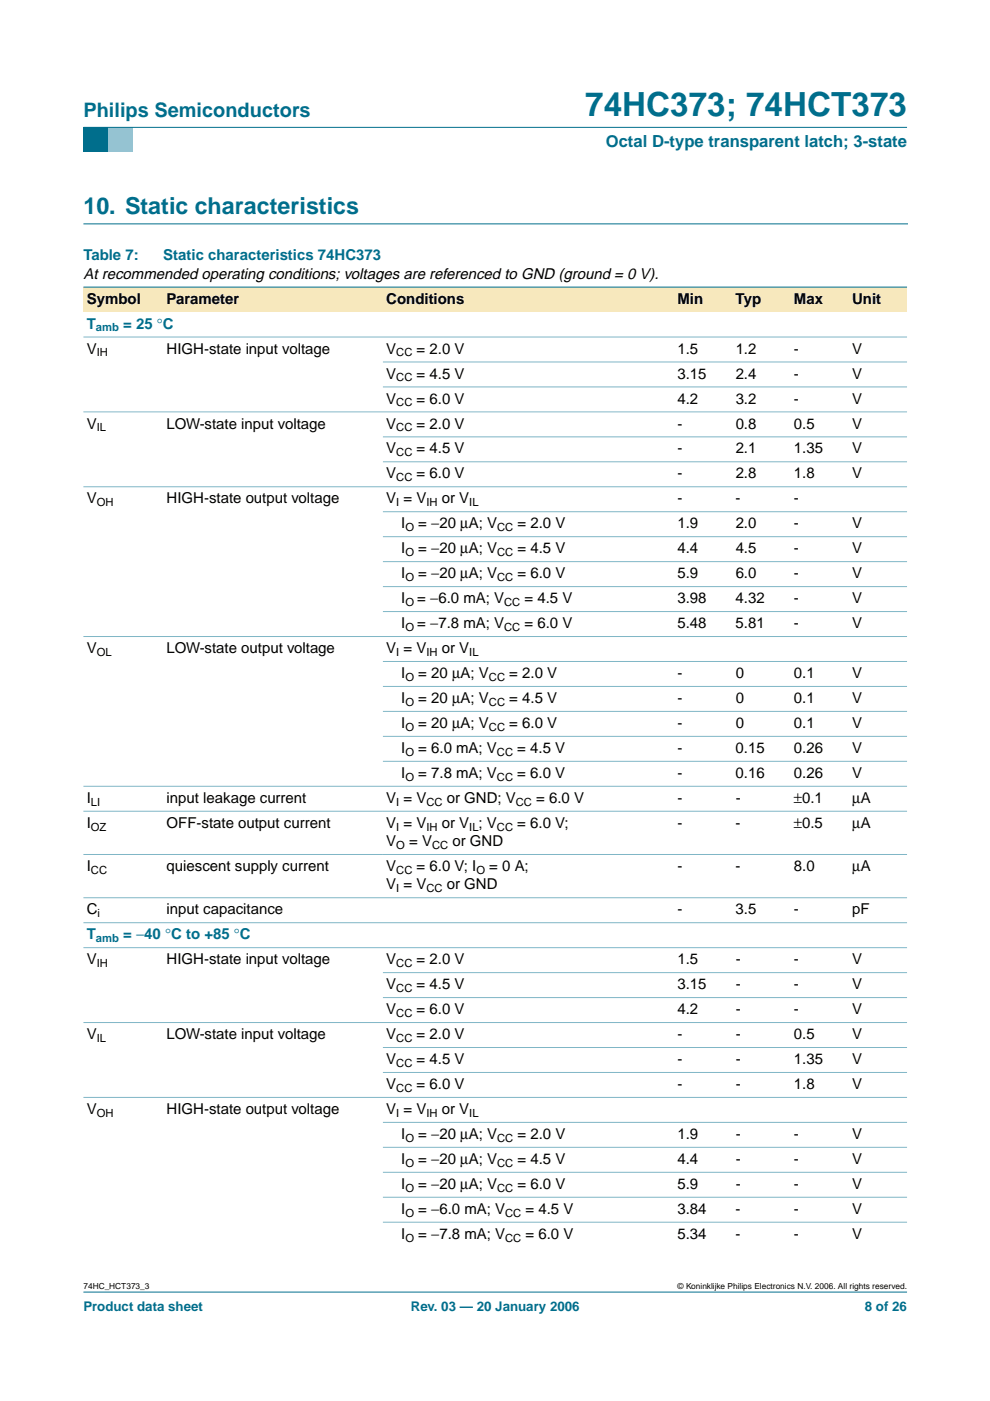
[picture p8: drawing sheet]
<svg xmlns="http://www.w3.org/2000/svg" width="210mm" height="297mm" viewBox="0 0 210 297" stroke-linecap="round" stroke-linejoin="round" font-family="sans-serif">
<defs><g id="words">
<text font-size="7.1" fill="#006e8c" x="124.1" y="24.7">74HC373; 74HCT373</text>
<text font-size="4.9" fill="#006e8c" x="17.7" y="45.5">10. Static characteristics</text>
<text font-size="4.2" fill="#006e8c" x="17.7" y="24.9">Philips Semiconductors</text>
<text font-size="3.5" fill="#006e8c" x="128.4" y="31.1">Octal D-type transparent latch; 3-state</text>
<g font-size="3.2" fill="#006e8c">
<text x="17.7" y="55.2">Table 7:</text>
<text x="34.6" y="55.2">Static characteristics 74HC373</text>
<text x="18.4" y="69.7">T</text>
<text x="26.1" y="69.7">= 25 °C</text>
<text x="18.4" y="199.2">T</text>
<text x="26.1" y="199.2">= −40 °C to +85 °C</text>
</g>
<g font-size="3.2">
<text x="17.7" y="59.1">At recommended operating conditions; voltages are referenced to GND (ground = 0 V).</text>
<text x="18.4" y="64.4">Symbol</text>
<text x="35.3" y="64.4">Parameter</text>
<text x="81.9" y="64.4">Conditions</text>
<text x="143.6" y="64.4">Min</text>
<text x="156" y="64.4">Typ</text>
<text x="168.3" y="64.4">Max</text>
<text x="180.7" y="64.4">Unit</text>
<text x="18.4" y="75">V</text>
<text x="35.3" y="75">HIGH-state input voltage</text>
<text x="81.9" y="75">V</text>
<text x="88.3" y="75">= 2.0 V</text>
<text x="143.6" y="75">1.5</text>
<text x="156" y="75">1.2</text>
<text x="168.3" y="75">-</text>
<text x="180.7" y="75">V</text>
<text x="81.9" y="80.3">V</text>
<text x="88.3" y="80.3">= 4.5 V</text>
<text x="143.6" y="80.3">3.15</text>
<text x="156" y="80.3">2.4</text>
<text x="168.3" y="80.3">-</text>
<text x="180.7" y="80.3">V</text>
<text x="81.9" y="85.6">V</text>
<text x="88.3" y="85.6">= 6.0 V</text>
<text x="143.6" y="85.6">4.2</text>
<text x="156" y="85.6">3.2</text>
<text x="168.3" y="85.6">-</text>
<text x="180.7" y="85.6">V</text>
<text x="18.4" y="90.9">V</text>
<text x="35.3" y="90.9">LOW-state input voltage</text>
<text x="81.9" y="90.9">V</text>
<text x="88.3" y="90.9">= 2.0 V</text>
<text x="143.6" y="90.9">-</text>
<text x="156" y="90.9">0.8</text>
<text x="168.3" y="90.9">0.5</text>
<text x="180.7" y="90.9">V</text>
<text x="81.9" y="96.1">V</text>
<text x="81.9" y="101.4">V</text>
<text x="88.3" y="96.1">= 4.5 V</text>
<text x="88.3" y="101.4">= 6.0 V</text>
<text x="143.6" y="96.1">-</text>
<text x="143.6" y="101.4">-</text>
<text x="156" y="96.1">2.1</text>
<text x="156" y="101.4">2.8</text>
<text x="168.3" y="96.1">1.35</text>
<text x="168.3" y="101.4">1.8</text>
<text x="180.7" y="96.1">V</text>
<text x="180.7" y="101.4">V</text>
<text x="18.4" y="106.7">V</text>
<text x="35.3" y="106.7">HIGH-state output voltage</text>
<text x="81.9" y="106.7">V = V</text>
<text x="93.7" y="106.7">or V</text>
<text x="143.6" y="106.7">-</text>
<text x="156" y="106.7">-</text>
<text x="168.3" y="106.7">-</text>
<text x="85.1" y="112">I</text>
<text x="88.7" y="112">= −20 µA; V</text>
<text x="109.7" y="112">= 2.0 V</text>
<text x="143.6" y="112">1.9</text>
<text x="156" y="112">2.0</text>
<text x="168.3" y="112">-</text>
<text x="180.7" y="112">V</text>
<text x="85.1" y="117.3">I</text>
<text x="88.7" y="117.3">= −20 µA; V</text>
<text x="109.7" y="117.3">= 4.5 V</text>
<text x="143.6" y="117.3">4.4</text>
<text x="156" y="117.3">4.5</text>
<text x="168.3" y="117.3">-</text>
<text x="180.7" y="117.3">V</text>
<text x="85.1" y="122.6">I</text>
<text x="88.7" y="122.6">= −20 µA; V</text>
<text x="109.7" y="122.6">= 6.0 V</text>
<text x="143.6" y="122.6">5.9</text>
<text x="156" y="122.6">6.0</text>
<text x="168.3" y="122.6">-</text>
<text x="180.7" y="122.6">V</text>
<text x="85.1" y="127.9">I</text>
<text x="88.5" y="127.9">= −6.0 mA; V</text>
<text x="111.2" y="127.9">= 4.5 V</text>
<text x="143.6" y="127.9">3.98</text>
<text x="156" y="127.9">4.32</text>
<text x="168.3" y="127.9">-</text>
<text x="180.7" y="127.9">V</text>
<text x="85.1" y="133.2">I</text>
<text x="88.5" y="133.2">= −7.8 mA; V</text>
<text x="111.2" y="133.2">= 6.0 V</text>
<text x="143.6" y="133.2">5.48</text>
<text x="156" y="133.2">5.81</text>
<text x="168.3" y="133.2">-</text>
<text x="180.7" y="133.2">V</text>
<text x="18.4" y="138.5">V</text>
<text x="35.3" y="138.5">LOW-state output voltage</text>
<text x="81.9" y="138.5">V = V</text>
<text x="85.1" y="143.8">I</text>
<text x="88.7" y="143.8">= 20 µA; V</text>
<text x="93.7" y="138.5">or V</text>
<text x="108" y="143.8">= 2.0 V</text>
<text x="143.6" y="143.8">-</text>
<text x="156" y="143.8">0</text>
<text x="168.3" y="143.8">0.1</text>
<text x="180.7" y="143.8">V</text>
<text x="85.1" y="149.1">I</text>
<text x="88.7" y="149.1">= 20 µA; V</text>
<text x="108" y="149.1">= 4.5 V</text>
<text x="143.6" y="149.1">-</text>
<text x="156" y="149.1">0</text>
<text x="168.3" y="149.1">0.1</text>
<text x="180.7" y="149.1">V</text>
<text x="85.1" y="154.4">I</text>
<text x="88.7" y="154.4">= 20 µA; V</text>
<text x="108" y="154.4">= 6.0 V</text>
<text x="143.6" y="154.4">-</text>
<text x="156" y="154.4">0</text>
<text x="168.3" y="154.4">0.1</text>
<text x="180.7" y="154.4">V</text>
<text x="85.1" y="159.6">I</text>
<text x="88.7" y="159.6">= 6.0 mA; V</text>
<text x="109.7" y="159.6">= 4.5 V</text>
<text x="143.6" y="159.6">-</text>
<text x="156" y="159.6">0.15</text>
<text x="168.3" y="159.6">0.26</text>
<text x="180.7" y="159.6">V</text>
<text x="85.1" y="164.9">I</text>
<text x="88.7" y="164.9">= 7.8 mA; V</text>
<text x="109.7" y="164.9">= 6.0 V</text>
<text x="143.6" y="164.9">-</text>
<text x="156" y="164.9">0.16</text>
<text x="168.3" y="164.9">0.26</text>
<text x="180.7" y="164.9">V</text>
<text x="18.4" y="170.2">I</text>
<text x="35.3" y="170.2">input leakage current</text>
<text x="81.9" y="170.2">V = V</text>
<text x="94.7" y="170.2">or GND; V</text>
<text x="113.7" y="170.2">= 6.0 V</text>
<text x="143.6" y="170.2">-</text>
<text x="156" y="170.2">-</text>
<text x="168.3" y="170.2">±0.1</text>
<text x="180.7" y="170.2">µA</text>
<text x="18.4" y="175.5">I</text>
<text x="35.3" y="175.5">OFF-state output current</text>
<text x="81.9" y="179.4">V</text>
<text x="81.9" y="175.5">V = V</text>
<text x="86.7" y="179.4">= V</text>
<text x="93.7" y="175.5">or V ; V</text>
<text x="95.9" y="179.4">or GND</text>
<text x="109.7" y="175.5">= 6.0 V;</text>
<text x="143.6" y="175.5">-</text>
<text x="156" y="175.5">-</text>
<text x="168.3" y="175.5">±0.5</text>
<text x="180.7" y="175.5">µA</text>
<text x="18.4" y="184.7">I</text>
<text x="35.3" y="184.7">quiescent supply current</text>
<text x="81.9" y="184.7">V</text>
<text x="88.3" y="184.7">= 6.0 V; I</text>
<text x="103.7" y="184.7">= 0 A;</text>
<text x="143.6" y="184.7">-</text>
<text x="156" y="184.7">-</text>
<text x="168.3" y="184.7">8.0</text>
<text x="180.7" y="184.7">µA</text>
<text x="81.9" y="188.6">V = V</text>
<text x="94.7" y="188.6">or GND</text>
<text x="18.4" y="193.9">C</text>
<text x="35.3" y="193.9">input capacitance</text>
<text x="143.6" y="193.9">-</text>
<text x="156" y="193.9">3.5</text>
<text x="168.3" y="193.9">-</text>
<text x="180.7" y="193.9">pF</text>
<text x="18.4" y="204.5">V</text>
<text x="35.3" y="204.5">HIGH-state input voltage</text>
<text x="81.9" y="209.7">V</text>
<text x="81.9" y="204.5">V</text>
<text x="88.3" y="204.5">= 2.0 V</text>
<text x="88.3" y="209.7">= 4.5 V</text>
<text x="143.6" y="204.5">1.5</text>
<text x="143.6" y="209.7">3.15</text>
<text x="156" y="204.5">-</text>
<text x="156" y="209.7">-</text>
<text x="168.3" y="204.5">-</text>
<text x="168.3" y="209.7">-</text>
<text x="180.7" y="204.5">V</text>
<text x="180.7" y="209.7">V</text>
<text x="81.9" y="215">V</text>
<text x="88.3" y="215">= 6.0 V</text>
<text x="143.6" y="215">4.2</text>
<text x="156" y="215">-</text>
<text x="168.3" y="215">-</text>
<text x="180.7" y="215">V</text>
<text x="18.4" y="220.3">V</text>
<text x="35.3" y="220.3">LOW-state input voltage</text>
<text x="81.9" y="220.3">V</text>
<text x="88.3" y="220.3">= 2.0 V</text>
<text x="143.6" y="220.3">-</text>
<text x="156" y="220.3">-</text>
<text x="168.3" y="220.3">0.5</text>
<text x="180.7" y="220.3">V</text>
<text x="81.9" y="225.6">V</text>
<text x="88.3" y="225.6">= 4.5 V</text>
<text x="143.6" y="225.6">-</text>
<text x="156" y="225.6">-</text>
<text x="168.3" y="225.6">1.35</text>
<text x="180.7" y="225.6">V</text>
<text x="81.9" y="230.9">V</text>
<text x="88.3" y="230.9">= 6.0 V</text>
<text x="143.6" y="230.9">-</text>
<text x="156" y="230.9">-</text>
<text x="168.3" y="230.9">1.8</text>
<text x="180.7" y="230.9">V</text>
<text x="18.4" y="236.2">V</text>
<text x="35.3" y="236.2">HIGH-state output voltage</text>
<text x="81.9" y="236.2">V = V</text>
<text x="93.7" y="236.2">or V</text>
<text x="85.1" y="241.5">I</text>
<text x="88.7" y="241.5">= −20 µA; V</text>
<text x="109.7" y="241.5">= 2.0 V</text>
<text x="143.6" y="241.5">1.9</text>
<text x="156" y="241.5">-</text>
<text x="168.3" y="241.5">-</text>
<text x="180.7" y="241.5">V</text>
<text x="85.1" y="246.8">I</text>
<text x="88.7" y="246.8">= −20 µA; V</text>
<text x="109.7" y="246.8">= 4.5 V</text>
<text x="143.6" y="246.8">4.4</text>
<text x="156" y="246.8">-</text>
<text x="168.3" y="246.8">-</text>
<text x="180.7" y="246.8">V</text>
<text x="85.1" y="252.1">I</text>
<text x="85.1" y="257.4">I</text>
<text x="88.7" y="252.1">= −20 µA; V</text>
<text x="88.7" y="257.4">= −6.0 mA; V</text>
<text x="109.7" y="252.1">= 6.0 V</text>
<text x="111.4" y="257.4">= 4.5 V</text>
<text x="143.6" y="257.4">3.84</text>
<text x="143.6" y="252.1">5.9</text>
<text x="156" y="257.4">-</text>
<text x="156" y="252.1">-</text>
<text x="168.3" y="257.4">-</text>
<text x="168.3" y="252.1">-</text>
<text x="180.7" y="257.4">V</text>
<text x="180.7" y="252.1">V</text>
<text x="85.1" y="262.7">I</text>
<text x="88.7" y="262.7">= −7.8 mA; V</text>
<text x="111.4" y="262.7">= 6.0 V</text>
<text x="143.6" y="262.7">5.34</text>
<text x="156" y="262.7">-</text>
<text x="168.3" y="262.7">-</text>
<text x="180.7" y="262.7">V</text>
</g>
<g font-size="2.8" fill="#006e8c">
<text x="17.7" y="278">Product data sheet</text>
<text x="87.1" y="278">Rev. 03 — 20 January 2006</text>
<text x="183.4" y="278">8 of 26</text>
</g>
<g font-size="2.4" fill="#006e8c">
<text x="20.3" y="70.3">amb</text>
<text x="20.3" y="199.7">amb</text>
</g>
<g font-size="2.4">
<text x="20.5" y="75.6">IH</text>
<text x="84" y="75.6">CC</text>
<text x="84" y="80.8">CC</text>
<text x="84" y="86.1">CC</text>
<text x="20.5" y="91.4">IL</text>
<text x="84" y="91.4">CC</text>
<text x="84" y="96.7">CC</text>
<text x="20.5" y="107.3">OH</text>
<text x="84" y="102">CC</text>
<text x="84" y="107.3">I</text>
<text x="90.4" y="107.3">IH</text>
<text x="99.5" y="107.3">IL</text>
<text x="86" y="112.6">O</text>
<text x="105.4" y="112.6">CC</text>
<text x="86" y="117.9">O</text>
<text x="105.4" y="117.9">CC</text>
<text x="86" y="123.2">O</text>
<text x="105.4" y="123.2">CC</text>
<text x="86" y="128.5">O</text>
<text x="106.9" y="128.5">CC</text>
<text x="86" y="133.8">O</text>
<text x="106.9" y="133.8">CC</text>
<text x="20.5" y="139.1">OL</text>
<text x="84" y="139.1">I</text>
<text x="90.4" y="139.1">IH</text>
<text x="99.5" y="139.1">IL</text>
<text x="86" y="144.3">O</text>
<text x="86" y="149.6">O</text>
<text x="103.7" y="144.3">CC</text>
<text x="103.7" y="149.6">CC</text>
<text x="86" y="154.9">O</text>
<text x="103.7" y="154.9">CC</text>
<text x="86" y="160.2">O</text>
<text x="105.4" y="160.2">CC</text>
<text x="86" y="165.5">O</text>
<text x="105.4" y="165.5">CC</text>
<text x="19.3" y="170.8">LI</text>
<text x="84" y="170.8">I</text>
<text x="90.4" y="170.8">CC</text>
<text x="109.4" y="170.8">CC</text>
<text x="19.3" y="176.1">OZ</text>
<text x="84" y="176.1">I</text>
<text x="84" y="180">O</text>
<text x="90.4" y="176.1">IH</text>
<text x="91.6" y="180">CC</text>
<text x="99.5" y="176.1">IL</text>
<text x="105.4" y="176.1">CC</text>
<text x="19.3" y="185.3">CC</text>
<text x="84" y="185.3">CC</text>
<text x="101" y="185.3">O</text>
<text x="84" y="189.1">I</text>
<text x="90.4" y="189.1">CC</text>
<text x="20.7" y="194.4">i</text>
<text x="20.5" y="205">IH</text>
<text x="84" y="205">CC</text>
<text x="84" y="210.3">CC</text>
<text x="84" y="215.6">CC</text>
<text x="20.5" y="220.9">IL</text>
<text x="84" y="220.9">CC</text>
<text x="84" y="226.2">CC</text>
<text x="84" y="231.5">CC</text>
<text x="20.5" y="236.8">OH</text>
<text x="84" y="236.8">I</text>
<text x="90.4" y="236.8">IH</text>
<text x="99.5" y="236.8">IL</text>
<text x="86" y="242.1">O</text>
<text x="105.4" y="242.1">CC</text>
<text x="86" y="247.4">O</text>
<text x="105.4" y="247.4">CC</text>
<text x="86" y="252.6">O</text>
<text x="86" y="257.9">O</text>
<text x="105.4" y="252.6">CC</text>
<text x="107.1" y="257.9">CC</text>
<text x="86" y="263.2">O</text>
<text x="107.1" y="263.2">CC</text>
</g>
<g font-size="1.8">
<text x="17.7" y="273.4">74HC_HCT373_3</text>
<text x="143.7" y="273.4">© Koninklijke Philips Electronics N.V. 2006. All rights reserved.</text>
</g>
</g></defs>
<path d="M17.7 273.9h174.6z" fill="#006e8c" stroke="#006e8c" stroke-width=".21"/>
<path d="M17.7 27h5.3v5.3h-5.3z" fill-rule="evenodd" fill="#006e8c"/>
<path d="M23 27h5.3v5.3h-5.3z" fill-rule="evenodd" fill="#96c4d6"/>
<path d="M17.7 27h174.6z" fill="#006e8c" stroke="#006e8c" stroke-width=".21"/>
<path d="M17.7 47.5h174.7" fill="none" stroke="#006e8c" stroke-width=".21"/>
<g fill="#f7e8bd">
<path d="M17.7 60.9h16.9v5.3h-16.9z" fill-rule="evenodd"/>
<path d="M34.6 60.9h46.6v5.3h-46.6z" fill-rule="evenodd"/>
<path d="M81.2 60.9h54.7v5.3h-54.7z" fill-rule="evenodd"/>
<path d="M135.9 60.9h7v5.3h-7z" fill-rule="evenodd"/>
<path d="M142.9 60.9h12.4v5.3h-12.4z" fill-rule="evenodd"/>
<path d="M155.3 60.9h12.3v5.3h-12.3z" fill-rule="evenodd"/>
<path d="M167.6 60.9h12.4v5.3h-12.4z" fill-rule="evenodd"/>
<path d="M180 60.9h12.3v5.3h-12.3z" fill-rule="evenodd"/>
</g>
<path d="M17.7 60.9h174.6z" fill="#006e8c" stroke="#006e8c" stroke-width=".21"/>
<g fill="#80b6c6" stroke="#80b6c6" stroke-width=".21">
<path d="M17.7 71.5h174.6z"/>
<path d="M81.2 76.7h111.1z"/>
<path d="M81.2 82h111.1z"/>
<path d="M17.7 87.3h174.6z"/>
<path d="M81.2 92.6h111.1z"/>
<path d="M81.2 97.9h111.1z"/>
<path d="M17.7 103.2h174.6z"/>
<path d="M81.2 108.5h111.1z"/>
<path d="M81.2 113.8h111.1z"/>
<path d="M81.2 119.1h111.1z"/>
<path d="M81.2 124.4h111.1z"/>
<path d="M81.2 129.7h111.1z"/>
<path d="M17.7 135h174.6z"/>
<path d="M81.2 140.2h111.1z"/>
<path d="M81.2 145.5h111.1z"/>
<path d="M81.2 150.8h111.1z"/>
<path d="M81.2 156.1h111.1z"/>
<path d="M81.2 161.4h111.1z"/>
<path d="M17.7 166.7h174.6z"/>
<path d="M17.7 172h63.5z"/>
<path d="M81.2 172h111.1z"/>
<path d="M17.7 181.2h63.5z"/>
<path d="M81.2 181.2h111.1z"/>
<path d="M17.7 190.3h174.6z"/>
<path d="M17.7 195.6h174.6z"/>
<path d="M17.7 200.9h174.6z"/>
<path d="M81.2 206.2h111.1z"/>
<path d="M81.2 211.5h111.1z"/>
<path d="M17.7 216.8h174.6z"/>
<path d="M81.2 222.1h111.1z"/>
<path d="M81.2 227.4h111.1z"/>
<path d="M17.7 232.7h174.6z"/>
<path d="M81.2 238h111.1z"/>
<path d="M81.2 243.3h111.1z"/>
<path d="M81.2 248.5h111.1z"/>
<path d="M81.2 253.8h111.1z"/>
<path d="M81.2 259.1h111.1z"/>
</g>
<use href="#words"/>
</svg>
